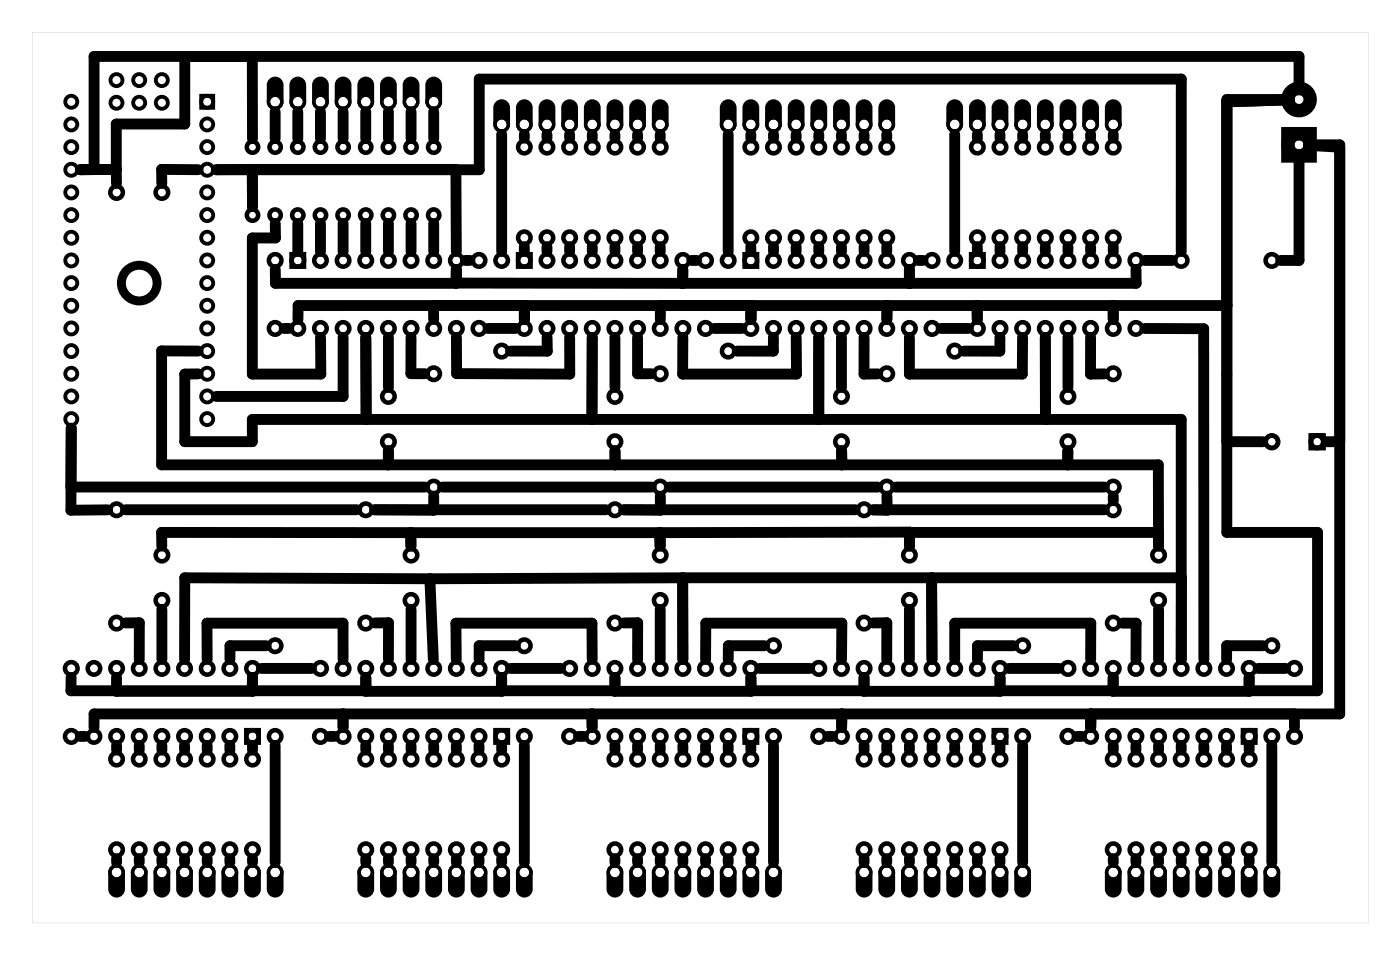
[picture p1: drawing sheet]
<svg xmlns="http://www.w3.org/2000/svg" width="157mm" height="107mm" viewBox="0 0 157 107" stroke-linecap="round" stroke-linejoin="round" font-family="sans-serif">
<g fill="#000">
<path d="M30.2 8.9l-.2 .3-.1 .3v1.9a.94 .94 0 0 0 1 .9 .94 .94 0 0 0 .9-.9v-1.9a.94 .94 0 0 0-.6-.8 .94 .94 0 0 0-1 .2zM30.3 11.4a.56 .56 0 0 1 1.1 0 .56 .56 0 0 1-1.1 0z"/>
<path d="M32.7 8.9l-.2 .3v.3v1.9a.94 .94 0 0 0 .9 .9 .94 .94 0 0 0 .9-.9v-1.9a.94 .94 0 0 0-.5-.8 .94 .94 0 0 0-1.1 .2zM32.8 11.4a.6 .6 0 0 1 1.2 0 .6 .6 0 0 1-1.2 0z"/>
<path d="M35.3 8.9l-.2 .3-.1 .3v1.9a.94 .94 0 0 0 .9 .9 .94 .94 0 0 0 1-.9v-1.9a.94 .94 0 0 0-.6-.8 .94 .94 0 0 0-1 .2zM35.4 11.4a.56 .56 0 0 1 1.1 0 .56 .56 0 0 1-1.1 0z"/>
<path d="M37.8 8.9l-.2 .3-.1 .3v1.9a.94 .94 0 0 0 1 .9 .94 .94 0 0 0 .9-.9v-1.9a.94 .94 0 0 0-.6-.8 .94 .94 0 0 0-1 .2zM37.9 11.4a.56 .56 0 0 1 1.1 0 .56 .56 0 0 1-1.1 0z"/>
<path d="M40.3 8.9l-.2 .3v.3v1.9a.94 .94 0 0 0 .9 .9 .94 .94 0 0 0 1-.9v-1.9a.94 .94 0 0 0-.6-.8 .94 .94 0 0 0-1.1 .2zM40.5 11.4a.56 .56 0 0 1 1.1 0 .56 .56 0 0 1-1.1 0z"/>
<path d="M42.9 8.9l-.2 .3-.1 .3v1.9a.94 .94 0 0 0 1 .9 .94 .94 0 0 0 .9-.9v-1.9a.94 .94 0 0 0-.6-.8 .94 .94 0 0 0-1 .2zM43 11.4a.56 .56 0 0 1 1.1 0 .56 .56 0 0 1-1.1 0z"/>
<path d="M45.4 8.9l-.2 .3v.3v1.9a.94 .94 0 0 0 .9 .9 .94 .94 0 0 0 .9-.9v-1.9a.94 .94 0 0 0-.5-.8 .94 .94 0 0 0-1.1 .2zM45.5 11.4a.6 .6 0 0 1 1.2 0 .6 .6 0 0 1-1.2 0z"/>
<path d="M48 8.9l-.2 .3-.1 .3v1.9a.94 .94 0 0 0 .9 .9 .94 .94 0 0 0 1-.9v-1.9a.94 .94 0 0 0-.6-.8 .94 .94 0 0 0-1 .2zM48.1 11.4a.56 .56 0 0 1 1.1 0 .56 .56 0 0 1-1.1 0z"/>
<path d="M55.6 11.4l-.2 .3-.1 .4v1.8a.94 .94 0 0 0 1 1 .94 .94 0 0 0 .9-1v-1.8a.94 .94 0 0 0-.6-.9 .94 .94 0 0 0-1 .2zM55.7 13.9a.56 .56 0 0 1 1.1 0 .56 .56 0 0 1-1.1 0z"/>
<path d="M58.1 11.4l-.2 .3v.4v1.8a.94 .94 0 0 0 .9 1 .94 .94 0 0 0 .9-1v-1.8a.94 .94 0 0 0-.5-.9 .94 .94 0 0 0-1.1 .2zM58.2 13.9a.6 .6 0 0 1 1.2 0 .6 .6 0 0 1-1.2 0z"/>
<path d="M60.7 11.4l-.2 .3-.1 .4v1.8a.94 .94 0 0 0 .9 1 .94 .94 0 0 0 1-1v-1.8a.94 .94 0 0 0-.6-.9 .94 .94 0 0 0-1 .2zM60.8 13.9a.56 .56 0 0 1 1.1 0 .56 .56 0 0 1-1.1 0z"/>
<path d="M63.2 11.4l-.2 .3-.1 .4v1.8a.94 .94 0 0 0 1 1 .94 .94 0 0 0 .9-1v-1.8a.94 .94 0 0 0-.6-.9 .94 .94 0 0 0-1 .2zM63.3 13.9a.56 .56 0 0 1 1.1 0 .56 .56 0 0 1-1.1 0z"/>
<path d="M65.7 11.4l-.2 .3v.4v1.8a.94 .94 0 0 0 .9 1 .94 .94 0 0 0 1-1v-1.8a.94 .94 0 0 0-.6-.9 .94 .94 0 0 0-1.1 .2zM65.9 13.9a.56 .56 0 0 1 1.1 0 .56 .56 0 0 1-1.1 0z"/>
<path d="M68.3 11.4l-.2 .3-.1 .4v1.8a.94 .94 0 0 0 1 1 .94 .94 0 0 0 .9-1v-1.8a.94 .94 0 0 0-.6-.9 .94 .94 0 0 0-1 .2zM68.4 13.9a.56 .56 0 0 1 1.1 0 .56 .56 0 0 1-1.1 0z"/>
<path d="M70.8 11.4l-.2 .3v.4v1.8a.94 .94 0 0 0 .9 1 .94 .94 0 0 0 .9-1v-1.8a.94 .94 0 0 0-.5-.9 .94 .94 0 0 0-1.1 .2zM70.9 13.9a.6 .6 0 0 1 1.2 0 .6 .6 0 0 1-1.2 0z"/>
<path d="M73.4 11.4l-.2 .3-.1 .4v1.8a.94 .94 0 0 0 .9 1 .94 .94 0 0 0 1-1v-1.8a.94 .94 0 0 0-.6-.9 .94 .94 0 0 0-1 .2zM73.5 13.9a.56 .56 0 0 1 1.1 0 .56 .56 0 0 1-1.1 0z"/>
<path d="M81 11.4l-.2 .3-.1 .4v1.8a.94 .94 0 0 0 1 1 .94 .94 0 0 0 .9-1v-1.8a.94 .94 0 0 0-.6-.9 .94 .94 0 0 0-1 .2zM81.1 13.9a.56 .56 0 0 1 1.1 0 .56 .56 0 0 1-1.1 0z"/>
<path d="M83.5 11.4l-.2 .3v.4v1.8a.94 .94 0 0 0 .9 1 .94 .94 0 0 0 .9-1v-1.8a.94 .94 0 0 0-.5-.9 .94 .94 0 0 0-1.1 .2zM83.6 13.9a.6 .6 0 0 1 1.2 0 .6 .6 0 0 1-1.2 0z"/>
<path d="M86.1 11.4l-.2 .3-.1 .4v1.8a.94 .94 0 0 0 .9 1 .94 .94 0 0 0 1-1v-1.8a.94 .94 0 0 0-.6-.9 .94 .94 0 0 0-1 .2zM86.2 13.9a.56 .56 0 0 1 1.1 0 .56 .56 0 0 1-1.1 0z"/>
<path d="M88.6 11.4l-.2 .3-.1 .4v1.8a.94 .94 0 0 0 1 1 .94 .94 0 0 0 .9-1v-1.8a.94 .94 0 0 0-.6-.9 .94 .94 0 0 0-1 .2zM88.7 13.9a.56 .56 0 0 1 1.1 0 .56 .56 0 0 1-1.1 0z"/>
<path d="M91.1 11.4l-.2 .3v.4v1.8a.94 .94 0 0 0 .9 1 .94 .94 0 0 0 1-1v-1.8a.94 .94 0 0 0-.6-.9 .94 .94 0 0 0-1.1 .2zM91.3 13.9a.56 .56 0 0 1 1.1 0 .56 .56 0 0 1-1.1 0z"/>
<path d="M93.7 11.4l-.2 .3-.1 .4v1.8a.94 .94 0 0 0 1 1 .94 .94 0 0 0 .9-1v-1.8a.94 .94 0 0 0-.6-.9 .94 .94 0 0 0-1 .2zM93.8 13.9a.56 .56 0 0 1 1.1 0 .56 .56 0 0 1-1.1 0z"/>
<path d="M96.2 11.4l-.2 .3v.4v1.8a.94 .94 0 0 0 .9 1 .94 .94 0 0 0 .9-1v-1.8a.94 .94 0 0 0-.5-.9 .94 .94 0 0 0-1.1 .2zM96.3 13.9a.6 .6 0 0 1 1.2 0 .6 .6 0 0 1-1.2 0z"/>
<path d="M98.8 11.4l-.2 .3-.1 .4v1.8a.94 .94 0 0 0 .9 1 .94 .94 0 0 0 1-1v-1.8a.94 .94 0 0 0-.6-.9 .94 .94 0 0 0-1 .2zM98.9 13.9a.56 .56 0 0 1 1.1 0 .56 .56 0 0 1-1.1 0z"/>
<path d="M106.4 11.4l-.2 .3-.1 .4v1.8a.94 .94 0 0 0 1 1 .94 .94 0 0 0 .9-1v-1.8a.94 .94 0 0 0-.6-.9 .94 .94 0 0 0-1 .2zM106.5 13.9a.56 .56 0 0 1 1.1 0 .56 .56 0 0 1-1.1 0z"/>
<path d="M108.9 11.4l-.2 .3v.4v1.8a.94 .94 0 0 0 .9 1 .94 .94 0 0 0 .9-1v-1.8a.94 .94 0 0 0-.5-.9 .94 .94 0 0 0-1.1 .2zM109 13.9a.6 .6 0 0 1 1.2 0 .6 .6 0 0 1-1.2 0z"/>
<path d="M111.5 11.4l-.2 .3-.1 .4v1.8a.94 .94 0 0 0 .9 1 .94 .94 0 0 0 1-1v-1.8a.94 .94 0 0 0-.6-.9 .94 .94 0 0 0-1 .2zM111.6 13.9a.56 .56 0 0 1 1.1 0 .56 .56 0 0 1-1.1 0z"/>
<path d="M114 11.4l-.2 .3-.1 .4v1.8a.94 .94 0 0 0 1 1 .94 .94 0 0 0 .9-1v-1.8a.94 .94 0 0 0-.6-.9 .94 .94 0 0 0-1 .2zM114.1 13.9a.56 .56 0 0 1 1.1 0 .56 .56 0 0 1-1.1 0z"/>
<path d="M116.5 11.4l-.2 .3v.4v1.8a.94 .94 0 0 0 .9 1 .94 .94 0 0 0 1-1v-1.8a.94 .94 0 0 0-.6-.9 .94 .94 0 0 0-1.1 .2zM116.7 13.9a.56 .56 0 0 1 1.1 0 .56 .56 0 0 1-1.1 0z"/>
<path d="M119.1 11.4l-.2 .3-.1 .4v1.8a.94 .94 0 0 0 1 1 .94 .94 0 0 0 .9-1v-1.8a.94 .94 0 0 0-.6-.9 .94 .94 0 0 0-1 .2zM119.2 13.9a.56 .56 0 0 1 1.1 0 .56 .56 0 0 1-1.1 0z"/>
<path d="M121.6 11.4l-.2 .3v.4v1.8a.94 .94 0 0 0 .9 1 .94 .94 0 0 0 .9-1v-1.8a.94 .94 0 0 0-.5-.9 .94 .94 0 0 0-1.1 .2zM121.7 13.9a.6 .6 0 0 1 1.2 0 .6 .6 0 0 1-1.2 0z"/>
<path d="M124.2 11.4l-.2 .3-.1 .4v1.8a.94 .94 0 0 0 .9 1 .94 .94 0 0 0 1-1v-1.8a.94 .94 0 0 0-.6-.9 .94 .94 0 0 0-1 .2zM124.3 13.9a.56 .56 0 0 1 1.1 0 .56 .56 0 0 1-1.1 0z"/>
<path d="M3.6 3.6v99.8h149.8v-99.8zM3.6 3.6h149.8v99.8h-149.8z"/>
<path d="M12.4 97.1l-.2 .3-.1 .4v1.8a.94 .94 0 0 0 1 1 .94 .94 0 0 0 .9-1v-1.8a.94 .94 0 0 0-.6-.9 .94 .94 0 0 0-1 .2zM12.5 97.8a.56 .56 0 0 1 1.1 0 .56 .56 0 0 1-1.1 0z"/>
<path d="M14.9 97.1l-.2 .3v.4v1.8a.94 .94 0 0 0 .9 1 .94 .94 0 0 0 1-1v-1.8a.94 .94 0 0 0-.6-.9 .94 .94 0 0 0-1.1 .2zM15.1 97.8a.56 .56 0 0 1 1.1 0 .56 .56 0 0 1-1.1 0z"/>
<path d="M17.5 97.1l-.2 .3-.1 .4v1.8a.94 .94 0 0 0 1 1 .94 .94 0 0 0 .9-1v-1.8a.94 .94 0 0 0-.6-.9 .94 .94 0 0 0-1 .2zM17.6 97.8a.56 .56 0 0 1 1.1 0 .56 .56 0 0 1-1.1 0z"/>
<path d="M20 97.1l-.2 .3v.4v1.8a.94 .94 0 0 0 .9 1 .94 .94 0 0 0 .9-1v-1.8a.94 .94 0 0 0-.5-.9 .94 .94 0 0 0-1.1 .2zM20.1 97.8a.6 .6 0 0 1 1.2 0 .6 .6 0 0 1-1.2 0z"/>
<path d="M22.6 97.1l-.2 .3-.1 .4v1.8a.94 .94 0 0 0 .9 1 .94 .94 0 0 0 1-1v-1.8a.94 .94 0 0 0-.6-.9 .94 .94 0 0 0-1 .2zM22.7 97.8a.56 .56 0 0 1 1.1 0 .56 .56 0 0 1-1.1 0z"/>
<path d="M25.1 97.1l-.2 .3-.1 .4v1.8a.94 .94 0 0 0 1 1 .94 .94 0 0 0 .9-1v-1.8a.94 .94 0 0 0-.6-.9 .94 .94 0 0 0-1 .2zM25.2 97.8a.56 .56 0 0 1 1.1 0 .56 .56 0 0 1-1.1 0z"/>
<path d="M27.6 97.1l-.2 .3v.4v1.8a.94 .94 0 0 0 .9 1 .94 .94 0 0 0 1-1v-1.8a.94 .94 0 0 0-.6-.9 .94 .94 0 0 0-1.1 .2zM27.8 97.8a.56 .56 0 0 1 1.1 0 .56 .56 0 0 1-1.1 0z"/>
<path d="M30.2 97.1l-.2 .3-.1 .4v1.8a.94 .94 0 0 0 1 1 .94 .94 0 0 0 .9-1v-1.8a.94 .94 0 0 0-.6-.9 .94 .94 0 0 0-1 .2zM30.3 97.8a.56 .56 0 0 1 1.1 0 .56 .56 0 0 1-1.1 0z"/>
<path d="M40.3 97.1l-.2 .3v.4v1.8a.94 .94 0 0 0 .9 1 .94 .94 0 0 0 1-1v-1.8a.94 .94 0 0 0-.6-.9 .94 .94 0 0 0-1.1 .2zM40.5 97.8a.56 .56 0 0 1 1.1 0 .56 .56 0 0 1-1.1 0z"/>
<path d="M42.9 97.1l-.2 .3-.1 .4v1.8a.94 .94 0 0 0 1 1 .94 .94 0 0 0 .9-1v-1.8a.94 .94 0 0 0-.6-.9 .94 .94 0 0 0-1 .2zM43 97.8a.56 .56 0 0 1 1.1 0 .56 .56 0 0 1-1.1 0z"/>
<path d="M45.4 97.1l-.2 .3v.4v1.8a.94 .94 0 0 0 .9 1 .94 .94 0 0 0 .9-1v-1.8a.94 .94 0 0 0-.5-.9 .94 .94 0 0 0-1.1 .2zM45.5 97.8a.6 .6 0 0 1 1.2 0 .6 .6 0 0 1-1.2 0z"/>
<path d="M48 97.1l-.2 .3-.1 .4v1.8a.94 .94 0 0 0 .9 1 .94 .94 0 0 0 1-1v-1.8a.94 .94 0 0 0-.6-.9 .94 .94 0 0 0-1 .2zM48.1 97.8a.56 .56 0 0 1 1.1 0 .56 .56 0 0 1-1.1 0z"/>
<path d="M50.5 97.1l-.2 .3-.1 .4v1.8a.94 .94 0 0 0 1 1 .94 .94 0 0 0 .9-1v-1.8a.94 .94 0 0 0-.6-.9 .94 .94 0 0 0-1 .2zM50.6 97.8a.56 .56 0 0 1 1.1 0 .56 .56 0 0 1-1.1 0z"/>
<path d="M53 97.1l-.2 .3v.4v1.8a.94 .94 0 0 0 .9 1 .94 .94 0 0 0 1-1v-1.8a.94 .94 0 0 0-.6-.9 .94 .94 0 0 0-1.1 .2zM53.2 97.8a.56 .56 0 0 1 1.1 0 .56 .56 0 0 1-1.1 0z"/>
<path d="M55.6 97.1l-.2 .3-.1 .4v1.8a.94 .94 0 0 0 1 1 .94 .94 0 0 0 .9-1v-1.8a.94 .94 0 0 0-.6-.9 .94 .94 0 0 0-1 .2zM55.7 97.8a.56 .56 0 0 1 1.1 0 .56 .56 0 0 1-1.1 0z"/>
<path d="M58.1 97.1l-.2 .3v.4v1.8a.94 .94 0 0 0 .9 1 .94 .94 0 0 0 .9-1v-1.8a.94 .94 0 0 0-.5-.9 .94 .94 0 0 0-1.1 .2zM58.2 97.8a.6 .6 0 0 1 1.2 0 .6 .6 0 0 1-1.2 0z"/>
<path d="M68.3 97.1l-.2 .3-.1 .4v1.8a.94 .94 0 0 0 1 1 .94 .94 0 0 0 .9-1v-1.8a.94 .94 0 0 0-.6-.9 .94 .94 0 0 0-1 .2zM68.4 97.8a.56 .56 0 0 1 1.1 0 .56 .56 0 0 1-1.1 0z"/>
<path d="M70.8 97.1l-.2 .3v.4v1.8a.94 .94 0 0 0 .9 1 .94 .94 0 0 0 .9-1v-1.8a.94 .94 0 0 0-.5-.9 .94 .94 0 0 0-1.1 .2zM70.9 97.8a.6 .6 0 0 1 1.2 0 .6 .6 0 0 1-1.2 0z"/>
<path d="M73.4 97.1l-.2 .3-.1 .4v1.8a.94 .94 0 0 0 .9 1 .94 .94 0 0 0 1-1v-1.8a.94 .94 0 0 0-.6-.9 .94 .94 0 0 0-1 .2zM73.5 97.8a.56 .56 0 0 1 1.1 0 .56 .56 0 0 1-1.1 0z"/>
<path d="M75.9 97.1l-.2 .3-.1 .4v1.8a.94 .94 0 0 0 1 1 .94 .94 0 0 0 .9-1v-1.8a.94 .94 0 0 0-.6-.9 .94 .94 0 0 0-1 .2zM76 97.8a.56 .56 0 0 1 1.1 0 .56 .56 0 0 1-1.1 0z"/>
<path d="M78.4 97.1l-.2 .3v.4v1.8a.94 .94 0 0 0 .9 1 .94 .94 0 0 0 1-1v-1.8a.94 .94 0 0 0-.6-.9 .94 .94 0 0 0-1.1 .2zM78.6 97.8a.56 .56 0 0 1 1.1 0 .56 .56 0 0 1-1.1 0z"/>
<path d="M81 97.1l-.2 .3-.1 .4v1.8a.94 .94 0 0 0 1 1 .94 .94 0 0 0 .9-1v-1.8a.94 .94 0 0 0-.6-.9 .94 .94 0 0 0-1 .2zM81.1 97.8a.56 .56 0 0 1 1.1 0 .56 .56 0 0 1-1.1 0z"/>
<path d="M83.5 97.1l-.2 .3v.4v1.8a.94 .94 0 0 0 .9 1 .94 .94 0 0 0 .9-1v-1.8a.94 .94 0 0 0-.5-.9 .94 .94 0 0 0-1.1 .2zM83.6 97.8a.6 .6 0 0 1 1.2 0 .6 .6 0 0 1-1.2 0z"/>
<path d="M86.1 97.1l-.2 .3-.1 .4v1.8a.94 .94 0 0 0 .9 1 .94 .94 0 0 0 1-1v-1.8a.94 .94 0 0 0-.6-.9 .94 .94 0 0 0-1 .2zM86.2 97.8a.56 .56 0 0 1 1.1 0 .56 .56 0 0 1-1.1 0z"/>
<path d="M96.2 97.1l-.2 .3v.4v1.8a.94 .94 0 0 0 .9 1 .94 .94 0 0 0 .9-1v-1.8a.94 .94 0 0 0-.5-.9 .94 .94 0 0 0-1.1 .2zM96.3 97.8a.6 .6 0 0 1 1.2 0 .6 .6 0 0 1-1.2 0z"/>
<path d="M98.8 97.1l-.2 .3-.1 .4v1.8a.94 .94 0 0 0 .9 1 .94 .94 0 0 0 1-1v-1.8a.94 .94 0 0 0-.6-.9 .94 .94 0 0 0-1 .2zM98.9 97.8a.56 .56 0 0 1 1.1 0 .56 .56 0 0 1-1.1 0z"/>
<path d="M101.3 97.1l-.2 .3-.1 .4v1.8a.94 .94 0 0 0 1 1 .94 .94 0 0 0 .9-1v-1.8a.94 .94 0 0 0-.6-.9 .94 .94 0 0 0-1 .2zM101.4 97.8a.56 .56 0 0 1 1.1 0 .56 .56 0 0 1-1.1 0z"/>
<path d="M103.8 97.1l-.2 .3v.4v1.8a.94 .94 0 0 0 .9 1 .94 .94 0 0 0 1-1v-1.8a.94 .94 0 0 0-.6-.9 .94 .94 0 0 0-1.1 .2zM104 97.8a.56 .56 0 0 1 1.1 0 .56 .56 0 0 1-1.1 0z"/>
<path d="M106.4 97.1l-.2 .3-.1 .4v1.8a.94 .94 0 0 0 1 1 .94 .94 0 0 0 .9-1v-1.8a.94 .94 0 0 0-.6-.9 .94 .94 0 0 0-1 .2zM106.5 97.8a.56 .56 0 0 1 1.1 0 .56 .56 0 0 1-1.1 0z"/>
<path d="M108.9 97.1l-.2 .3v.4v1.8a.94 .94 0 0 0 .9 1 .94 .94 0 0 0 .9-1v-1.8a.94 .94 0 0 0-.5-.9 .94 .94 0 0 0-1.1 .2zM109 97.8a.6 .6 0 0 1 1.2 0 .6 .6 0 0 1-1.2 0z"/>
<path d="M111.5 97.1l-.2 .3-.1 .4v1.8a.94 .94 0 0 0 .9 1 .94 .94 0 0 0 1-1v-1.8a.94 .94 0 0 0-.6-.9 .94 .94 0 0 0-1 .2zM111.6 97.8a.56 .56 0 0 1 1.1 0 .56 .56 0 0 1-1.1 0z"/>
<path d="M114 97.1l-.2 .3-.1 .4v1.8a.94 .94 0 0 0 1 1 .94 .94 0 0 0 .9-1v-1.8a.94 .94 0 0 0-.6-.9 .94 .94 0 0 0-1 .2zM114.1 97.8a.56 .56 0 0 1 1.1 0 .56 .56 0 0 1-1.1 0z"/>
<path d="M124.2 97.1l-.2 .3-.1 .4v1.8a.94 .94 0 0 0 .9 1 .94 .94 0 0 0 1-1v-1.8a.94 .94 0 0 0-.6-.9 .94 .94 0 0 0-1 .2zM124.3 97.8a.56 .56 0 0 1 1.1 0 .56 .56 0 0 1-1.1 0z"/>
<path d="M126.7 97.1l-.2 .3-.1 .4v1.8a.94 .94 0 0 0 1 1 .94 .94 0 0 0 .9-1v-1.8a.94 .94 0 0 0-.6-.9 .94 .94 0 0 0-1 .2zM126.8 97.8a.56 .56 0 0 1 1.1 0 .56 .56 0 0 1-1.1 0z"/>
<path d="M129.2 97.1l-.2 .3v.4v1.8a.94 .94 0 0 0 .9 1 .94 .94 0 0 0 1-1v-1.8a.94 .94 0 0 0-.6-.9 .94 .94 0 0 0-1.1 .2zM129.4 97.8a.56 .56 0 0 1 1.1 0 .56 .56 0 0 1-1.1 0z"/>
<path d="M131.8 97.1l-.2 .3-.1 .4v1.8a.94 .94 0 0 0 1 1 .94 .94 0 0 0 .9-1v-1.8a.94 .94 0 0 0-.6-.9 .94 .94 0 0 0-1 .2zM131.9 97.8a.56 .56 0 0 1 1.1 0 .56 .56 0 0 1-1.1 0z"/>
<path d="M134.3 97.1l-.2 .3v.4v1.8a.94 .94 0 0 0 .9 1 .94 .94 0 0 0 .9-1v-1.8a.94 .94 0 0 0-.5-.9 .94 .94 0 0 0-1.1 .2zM134.4 97.8a.6 .6 0 0 1 1.2 0 .6 .6 0 0 1-1.2 0z"/>
<path d="M136.9 97.1l-.2 .3-.1 .4v1.8a.94 .94 0 0 0 .9 1 .94 .94 0 0 0 1-1v-1.8a.94 .94 0 0 0-.6-.9 .94 .94 0 0 0-1 .2zM137 97.8a.56 .56 0 0 1 1.1 0 .56 .56 0 0 1-1.1 0z"/>
<path d="M139.4 97.1l-.2 .3-.1 .4v1.8a.94 .94 0 0 0 1 1 .94 .94 0 0 0 .9-1v-1.8a.94 .94 0 0 0-.6-.9 .94 .94 0 0 0-1 .2zM139.5 97.8a.56 .56 0 0 1 1.1 0 .56 .56 0 0 1-1.1 0z"/>
<path d="M141.9 97.1l-.2 .3v.4v1.8a.94 .94 0 0 0 .9 1 .94 .94 0 0 0 1-1v-1.8a.94 .94 0 0 0-.6-.9 .94 .94 0 0 0-1.1 .2zM142.1 97.8a.56 .56 0 0 1 1.1 0 .56 .56 0 0 1-1.1 0z"/>
</g>
<g fill="none" stroke="#000" stroke-width=".51">
<path d="M32.7 28.5h1.4v1.4h-1.4zM58.1 28.5h1.4v1.4h-1.4zM83.5 28.5h1.4v1.4h-1.4zM108.9 28.5h1.4v1.4h-1.4zM147 48.8h1.4v1.4h-1.4zM27.6 81.8h1.4v1.4h-1.4zM55.6 81.8h1.4v1.4h-1.4zM83.5 81.8h1.4v1.4h-1.4zM111.4 81.8h1.4v1.4h-1.4zM139.4 81.8h1.4v1.4h-1.4z"/>
<circle cx="28.3" cy="16.5" r=".64"/>
<circle cx="30.9" cy="16.5" r=".64"/>
<circle cx="33.4" cy="16.5" r=".64"/>
<circle cx="35.9" cy="16.5" r=".64"/>
<circle cx="38.5" cy="16.5" r=".64"/>
<circle cx="41" cy="16.5" r=".64"/>
<circle cx="43.6" cy="16.5" r=".64"/>
<circle cx="46.1" cy="16.5" r=".64"/>
<circle cx="48.6" cy="16.5" r=".64"/>
<circle cx="58.8" cy="16.5" r=".7"/>
<circle cx="61.3" cy="16.5" r=".7"/>
<circle cx="63.9" cy="16.5" r=".7"/>
<circle cx="66.4" cy="16.5" r=".7"/>
<circle cx="69" cy="16.5" r=".7"/>
<circle cx="71.5" cy="16.5" r=".7"/>
<circle cx="74" cy="16.5" r=".7"/>
<circle cx="84.2" cy="16.5" r=".7"/>
<circle cx="86.7" cy="16.5" r=".7"/>
<circle cx="89.3" cy="16.5" r=".7"/>
<circle cx="91.8" cy="16.5" r=".7"/>
<circle cx="94.4" cy="16.5" r=".7"/>
<circle cx="96.9" cy="16.5" r=".7"/>
<circle cx="99.4" cy="16.5" r=".7"/>
<circle cx="109.6" cy="16.5" r=".7"/>
<circle cx="112.1" cy="16.5" r=".7"/>
<circle cx="114.7" cy="16.5" r=".7"/>
<circle cx="117.2" cy="16.5" r=".7"/>
<circle cx="119.8" cy="16.5" r=".7"/>
<circle cx="122.3" cy="16.5" r=".7"/>
<circle cx="124.8" cy="16.5" r=".7"/>
<circle cx="13.1" cy="21.6" r=".7"/>
<circle cx="18.2" cy="21.6" r=".7"/>
<circle cx="28.3" cy="24.1" r=".64"/>
<circle cx="30.9" cy="29.2" r=".7"/>
<circle cx="30.9" cy="36.8" r=".7"/>
<circle cx="30.9" cy="24.1" r=".64"/>
<circle cx="33.4" cy="24.1" r=".64"/>
<circle cx="33.4" cy="36.8" r=".7"/>
<circle cx="33.4" cy="29.2" r=".7"/>
<circle cx="35.9" cy="24.1" r=".64"/>
<circle cx="35.9" cy="36.8" r=".7"/>
<circle cx="35.9" cy="29.2" r=".7"/>
<circle cx="38.5" cy="24.1" r=".64"/>
<circle cx="38.5" cy="36.8" r=".7"/>
<circle cx="38.5" cy="29.2" r=".7"/>
<circle cx="41" cy="24.1" r=".64"/>
<circle cx="41" cy="36.8" r=".7"/>
<circle cx="41" cy="29.2" r=".7"/>
<circle cx="43.6" cy="24.1" r=".64"/>
<circle cx="43.6" cy="36.8" r=".7"/>
<circle cx="43.6" cy="29.2" r=".7"/>
<circle cx="46.1" cy="24.1" r=".64"/>
<circle cx="46.1" cy="36.8" r=".7"/>
<circle cx="46.1" cy="29.2" r=".7"/>
<circle cx="48.6" cy="24.1" r=".64"/>
<circle cx="48.6" cy="36.8" r=".7"/>
<circle cx="48.6" cy="29.2" r=".7"/>
<circle cx="51.2" cy="36.8" r=".7"/>
<circle cx="51.2" cy="29.2" r=".7"/>
<circle cx="53.7" cy="36.8" r=".7"/>
<circle cx="53.7" cy="29.2" r=".7"/>
<circle cx="56.3" cy="39.3" r=".7"/>
<circle cx="56.3" cy="29.2" r=".7"/>
<circle cx="58.8" cy="26.6" r=".7"/>
<circle cx="58.8" cy="36.8" r=".7"/>
<circle cx="58.8" cy="29.2" r=".7"/>
<circle cx="61.3" cy="26.6" r=".7"/>
<circle cx="61.3" cy="36.8" r=".7"/>
<circle cx="61.3" cy="29.2" r=".7"/>
<circle cx="63.9" cy="26.6" r=".7"/>
<circle cx="63.9" cy="36.8" r=".7"/>
<circle cx="63.9" cy="29.2" r=".7"/>
<circle cx="66.4" cy="26.6" r=".7"/>
<circle cx="66.4" cy="36.8" r=".7"/>
<circle cx="66.4" cy="29.2" r=".7"/>
<circle cx="69" cy="26.6" r=".7"/>
<circle cx="69" cy="36.8" r=".7"/>
<circle cx="69" cy="29.2" r=".7"/>
<circle cx="71.5" cy="26.6" r=".7"/>
<circle cx="71.5" cy="36.8" r=".7"/>
<circle cx="71.5" cy="29.2" r=".7"/>
<circle cx="74" cy="26.6" r=".7"/>
<circle cx="74" cy="36.8" r=".7"/>
<circle cx="74" cy="29.2" r=".7"/>
<circle cx="76.6" cy="36.8" r=".7"/>
<circle cx="76.6" cy="29.2" r=".7"/>
<circle cx="79.1" cy="36.8" r=".7"/>
<circle cx="79.1" cy="29.2" r=".7"/>
<circle cx="81.7" cy="39.3" r=".7"/>
<circle cx="81.7" cy="29.2" r=".7"/>
<circle cx="84.2" cy="26.6" r=".7"/>
<circle cx="84.2" cy="36.8" r=".7"/>
<circle cx="84.2" cy="29.2" r=".7"/>
<circle cx="86.7" cy="26.6" r=".7"/>
<circle cx="86.7" cy="36.8" r=".7"/>
<circle cx="86.7" cy="29.2" r=".7"/>
<circle cx="89.3" cy="26.6" r=".7"/>
<circle cx="89.3" cy="36.8" r=".7"/>
<circle cx="89.3" cy="29.2" r=".7"/>
<circle cx="91.8" cy="26.6" r=".7"/>
<circle cx="91.8" cy="36.8" r=".7"/>
<circle cx="91.8" cy="29.2" r=".7"/>
<circle cx="94.4" cy="26.6" r=".7"/>
<circle cx="94.4" cy="36.8" r=".7"/>
<circle cx="94.4" cy="29.2" r=".7"/>
<circle cx="96.9" cy="26.6" r=".7"/>
<circle cx="96.9" cy="36.8" r=".7"/>
<circle cx="96.9" cy="29.2" r=".7"/>
<circle cx="99.4" cy="26.6" r=".7"/>
<circle cx="99.4" cy="36.8" r=".7"/>
<circle cx="99.4" cy="29.2" r=".7"/>
<circle cx="102" cy="36.8" r=".7"/>
<circle cx="102" cy="29.2" r=".7"/>
<circle cx="104.5" cy="36.8" r=".7"/>
<circle cx="104.5" cy="29.2" r=".7"/>
<circle cx="107.1" cy="39.3" r=".7"/>
<circle cx="107.1" cy="29.2" r=".7"/>
<circle cx="109.6" cy="26.6" r=".7"/>
<circle cx="109.6" cy="36.8" r=".7"/>
<circle cx="109.6" cy="29.2" r=".7"/>
<circle cx="112.1" cy="26.6" r=".7"/>
<circle cx="112.1" cy="36.8" r=".7"/>
<circle cx="112.1" cy="29.2" r=".7"/>
<circle cx="114.7" cy="26.6" r=".7"/>
<circle cx="114.7" cy="36.8" r=".7"/>
<circle cx="114.7" cy="29.2" r=".7"/>
<circle cx="117.2" cy="26.6" r=".7"/>
<circle cx="117.2" cy="36.8" r=".7"/>
<circle cx="117.2" cy="29.2" r=".7"/>
<circle cx="119.8" cy="26.6" r=".7"/>
<circle cx="119.8" cy="36.8" r=".7"/>
<circle cx="119.8" cy="29.2" r=".7"/>
<circle cx="122.3" cy="26.6" r=".7"/>
<circle cx="122.3" cy="36.8" r=".7"/>
<circle cx="122.3" cy="29.2" r=".7"/>
<circle cx="124.8" cy="26.6" r=".7"/>
<circle cx="124.8" cy="36.8" r=".7"/>
<circle cx="124.8" cy="29.2" r=".7"/>
<circle cx="127.4" cy="36.8" r=".7"/>
<circle cx="127.4" cy="29.2" r=".7"/>
<circle cx="132.5" cy="29.2" r=".7"/>
<circle cx="142.6" cy="29.2" r=".7"/>
<circle cx="13.1" cy="57.1" r=".7"/>
<circle cx="41" cy="57.1" r=".7"/>
<circle cx="43.6" cy="44.4" r=".7"/>
<circle cx="43.6" cy="49.5" r=".7"/>
<circle cx="48.6" cy="41.9" r=".7"/>
<circle cx="48.6" cy="54.6" r=".7"/>
<circle cx="69" cy="44.4" r=".7"/>
<circle cx="69" cy="57.1" r=".7"/>
<circle cx="69" cy="49.5" r=".7"/>
<circle cx="74" cy="41.9" r=".7"/>
<circle cx="74" cy="54.6" r=".7"/>
<circle cx="94.4" cy="44.4" r=".7"/>
<circle cx="94.4" cy="49.5" r=".7"/>
<circle cx="96.9" cy="57.1" r=".7"/>
<circle cx="99.4" cy="41.9" r=".7"/>
<circle cx="99.4" cy="54.6" r=".7"/>
<circle cx="119.8" cy="44.4" r=".7"/>
<circle cx="119.8" cy="49.5" r=".7"/>
<circle cx="124.8" cy="57.1" r=".7"/>
<circle cx="124.8" cy="41.9" r=".7"/>
<circle cx="124.8" cy="54.6" r=".7"/>
<circle cx="142.6" cy="49.5" r=".7"/>
<circle cx="147.7" cy="49.5" r=".7"/>
<circle cx="8" cy="74.9" r=".7"/>
<circle cx="10.5" cy="74.9" r=".7"/>
<circle cx="13.1" cy="74.9" r=".7"/>
<circle cx="13.1" cy="69.8" r=".7"/>
<circle cx="15.6" cy="74.9" r=".7"/>
<circle cx="18.2" cy="74.9" r=".7"/>
<circle cx="18.2" cy="62.2" r=".7"/>
<circle cx="18.2" cy="67.3" r=".7"/>
<circle cx="20.7" cy="74.9" r=".7"/>
<circle cx="23.2" cy="74.9" r=".7"/>
<circle cx="25.8" cy="74.9" r=".7"/>
<circle cx="28.3" cy="74.9" r=".7"/>
<circle cx="30.9" cy="72.4" r=".7"/>
<circle cx="35.9" cy="74.9" r=".7"/>
<circle cx="38.5" cy="74.9" r=".7"/>
<circle cx="41" cy="74.9" r=".7"/>
<circle cx="41" cy="69.8" r=".7"/>
<circle cx="43.6" cy="74.9" r=".7"/>
<circle cx="46.1" cy="74.9" r=".7"/>
<circle cx="46.1" cy="62.2" r=".7"/>
<circle cx="46.1" cy="67.3" r=".7"/>
<circle cx="48.6" cy="74.9" r=".7"/>
<circle cx="51.2" cy="74.9" r=".7"/>
<circle cx="53.7" cy="74.9" r=".7"/>
<circle cx="56.3" cy="74.9" r=".7"/>
<circle cx="58.8" cy="72.4" r=".7"/>
<circle cx="63.9" cy="74.9" r=".7"/>
<circle cx="66.4" cy="74.9" r=".7"/>
<circle cx="69" cy="74.9" r=".7"/>
<circle cx="69" cy="69.8" r=".7"/>
<circle cx="71.5" cy="74.9" r=".7"/>
<circle cx="74" cy="74.9" r=".7"/>
<circle cx="74" cy="62.2" r=".7"/>
<circle cx="74" cy="67.3" r=".7"/>
<circle cx="76.6" cy="74.9" r=".7"/>
<circle cx="79.1" cy="74.9" r=".7"/>
<circle cx="81.7" cy="74.9" r=".7"/>
<circle cx="84.2" cy="74.9" r=".7"/>
<circle cx="86.7" cy="72.4" r=".7"/>
<circle cx="91.8" cy="74.9" r=".7"/>
<circle cx="94.4" cy="74.9" r=".7"/>
<circle cx="96.9" cy="74.9" r=".7"/>
<circle cx="96.9" cy="69.8" r=".7"/>
<circle cx="99.4" cy="74.9" r=".7"/>
<circle cx="102" cy="74.9" r=".7"/>
<circle cx="102" cy="62.2" r=".7"/>
<circle cx="102" cy="67.3" r=".7"/>
<circle cx="104.5" cy="74.9" r=".7"/>
<circle cx="107.1" cy="74.9" r=".7"/>
<circle cx="109.6" cy="74.9" r=".7"/>
<circle cx="112.1" cy="74.9" r=".7"/>
<circle cx="114.7" cy="72.4" r=".7"/>
<circle cx="119.8" cy="74.9" r=".7"/>
<circle cx="122.3" cy="74.9" r=".7"/>
<circle cx="124.8" cy="74.9" r=".7"/>
<circle cx="124.8" cy="69.8" r=".7"/>
<circle cx="127.4" cy="74.9" r=".7"/>
<circle cx="129.9" cy="74.9" r=".7"/>
<circle cx="129.9" cy="62.2" r=".7"/>
<circle cx="129.9" cy="67.3" r=".7"/>
<circle cx="132.5" cy="74.9" r=".7"/>
<circle cx="135" cy="74.9" r=".7"/>
<circle cx="137.5" cy="74.9" r=".7"/>
<circle cx="140.1" cy="74.9" r=".7"/>
<circle cx="142.6" cy="72.4" r=".7"/>
<circle cx="145.2" cy="74.9" r=".7"/>
<circle cx="8" cy="82.5" r=".7"/>
<circle cx="10.5" cy="82.5" r=".7"/>
<circle cx="13.1" cy="82.5" r=".7"/>
<circle cx="13.1" cy="95.2" r=".7"/>
<circle cx="13.1" cy="85.1" r=".7"/>
<circle cx="15.6" cy="82.5" r=".7"/>
<circle cx="15.6" cy="95.2" r=".7"/>
<circle cx="15.6" cy="85.1" r=".7"/>
<circle cx="18.2" cy="82.5" r=".7"/>
<circle cx="18.2" cy="95.2" r=".7"/>
<circle cx="18.2" cy="85.1" r=".7"/>
<circle cx="20.7" cy="82.5" r=".7"/>
<circle cx="20.7" cy="95.2" r=".7"/>
<circle cx="20.7" cy="85.1" r=".7"/>
<circle cx="23.2" cy="82.5" r=".7"/>
<circle cx="23.2" cy="95.2" r=".7"/>
<circle cx="23.2" cy="85.1" r=".7"/>
<circle cx="25.8" cy="82.5" r=".7"/>
<circle cx="25.8" cy="95.2" r=".7"/>
<circle cx="25.8" cy="85.1" r=".7"/>
<circle cx="28.3" cy="82.5" r=".7"/>
<circle cx="28.3" cy="95.2" r=".7"/>
<circle cx="28.3" cy="85.1" r=".7"/>
<circle cx="30.9" cy="82.5" r=".7"/>
<circle cx="35.9" cy="82.5" r=".7"/>
<circle cx="38.5" cy="82.5" r=".7"/>
<circle cx="41" cy="82.5" r=".7"/>
<circle cx="41" cy="95.2" r=".7"/>
<circle cx="41" cy="85.1" r=".7"/>
<circle cx="43.6" cy="82.5" r=".7"/>
<circle cx="43.6" cy="95.2" r=".7"/>
<circle cx="43.6" cy="85.1" r=".7"/>
<circle cx="46.1" cy="82.5" r=".7"/>
<circle cx="46.1" cy="95.2" r=".7"/>
<circle cx="46.1" cy="85.1" r=".7"/>
<circle cx="48.6" cy="82.5" r=".7"/>
<circle cx="48.6" cy="95.2" r=".7"/>
<circle cx="48.6" cy="85.1" r=".7"/>
<circle cx="51.2" cy="82.5" r=".7"/>
<circle cx="51.2" cy="95.2" r=".7"/>
<circle cx="51.2" cy="85.1" r=".7"/>
<circle cx="53.7" cy="82.5" r=".7"/>
<circle cx="53.7" cy="95.2" r=".7"/>
<circle cx="53.7" cy="85.1" r=".7"/>
<circle cx="56.3" cy="82.5" r=".7"/>
<circle cx="56.3" cy="95.2" r=".7"/>
<circle cx="56.3" cy="85.1" r=".7"/>
<circle cx="58.8" cy="82.5" r=".7"/>
<circle cx="63.9" cy="82.5" r=".7"/>
<circle cx="66.4" cy="82.5" r=".7"/>
<circle cx="69" cy="82.5" r=".7"/>
<circle cx="69" cy="95.2" r=".7"/>
<circle cx="69" cy="85.1" r=".7"/>
<circle cx="71.5" cy="82.5" r=".7"/>
<circle cx="71.5" cy="95.2" r=".7"/>
<circle cx="71.5" cy="85.1" r=".7"/>
<circle cx="74" cy="82.5" r=".7"/>
<circle cx="74" cy="95.2" r=".7"/>
<circle cx="74" cy="85.1" r=".7"/>
<circle cx="76.6" cy="82.5" r=".7"/>
<circle cx="76.6" cy="95.2" r=".7"/>
<circle cx="76.6" cy="85.1" r=".7"/>
<circle cx="79.1" cy="82.5" r=".7"/>
<circle cx="79.1" cy="95.2" r=".7"/>
<circle cx="79.1" cy="85.1" r=".7"/>
<circle cx="81.7" cy="82.5" r=".7"/>
<circle cx="81.7" cy="95.2" r=".7"/>
<circle cx="81.7" cy="85.1" r=".7"/>
<circle cx="84.2" cy="82.5" r=".7"/>
<circle cx="84.2" cy="95.2" r=".7"/>
<circle cx="84.2" cy="85.1" r=".7"/>
<circle cx="86.7" cy="82.5" r=".7"/>
<circle cx="91.8" cy="82.5" r=".7"/>
<circle cx="94.4" cy="82.5" r=".7"/>
<circle cx="96.9" cy="82.5" r=".7"/>
<circle cx="96.9" cy="95.2" r=".7"/>
<circle cx="96.9" cy="85.1" r=".7"/>
<circle cx="99.4" cy="82.5" r=".7"/>
<circle cx="99.4" cy="95.2" r=".7"/>
<circle cx="99.4" cy="85.1" r=".7"/>
<circle cx="102" cy="82.5" r=".7"/>
<circle cx="102" cy="95.2" r=".7"/>
<circle cx="102" cy="85.1" r=".7"/>
<circle cx="104.5" cy="82.5" r=".7"/>
<circle cx="104.5" cy="95.2" r=".7"/>
<circle cx="104.5" cy="85.1" r=".7"/>
<circle cx="107.1" cy="82.5" r=".7"/>
<circle cx="107.1" cy="95.2" r=".7"/>
<circle cx="107.1" cy="85.1" r=".7"/>
<circle cx="109.6" cy="82.5" r=".7"/>
<circle cx="109.6" cy="95.2" r=".7"/>
<circle cx="109.6" cy="85.1" r=".7"/>
<circle cx="112.1" cy="82.5" r=".7"/>
<circle cx="112.1" cy="95.2" r=".7"/>
<circle cx="112.1" cy="85.1" r=".7"/>
<circle cx="114.7" cy="82.5" r=".7"/>
<circle cx="119.8" cy="82.5" r=".7"/>
<circle cx="122.3" cy="82.5" r=".7"/>
<circle cx="124.8" cy="82.5" r=".7"/>
<circle cx="124.8" cy="95.2" r=".7"/>
<circle cx="124.8" cy="85.1" r=".7"/>
<circle cx="127.4" cy="82.5" r=".7"/>
<circle cx="127.4" cy="95.2" r=".7"/>
<circle cx="127.4" cy="85.1" r=".7"/>
<circle cx="129.9" cy="82.5" r=".7"/>
<circle cx="129.9" cy="95.2" r=".7"/>
<circle cx="129.9" cy="85.1" r=".7"/>
<circle cx="132.5" cy="82.5" r=".7"/>
<circle cx="132.5" cy="95.2" r=".7"/>
<circle cx="132.5" cy="85.1" r=".7"/>
<circle cx="135" cy="82.5" r=".7"/>
<circle cx="135" cy="95.2" r=".7"/>
<circle cx="135" cy="85.1" r=".7"/>
<circle cx="137.5" cy="82.5" r=".7"/>
<circle cx="137.5" cy="95.2" r=".7"/>
<circle cx="137.5" cy="85.1" r=".7"/>
<circle cx="140.1" cy="82.5" r=".7"/>
<circle cx="140.1" cy="95.2" r=".7"/>
<circle cx="140.1" cy="85.1" r=".7"/>
<circle cx="142.6" cy="82.5" r=".7"/>
<circle cx="145.2" cy="82.5" r=".7"/>
</g>
<g fill="none" stroke="#000" stroke-width="1.5" stroke-linecap="butt">
<path d="M144.4 15h2.5v2.5h-2.5z"/>
<circle cx="145.7" cy="11.2" r="1.25"/>
<circle cx="145.7" cy="16.2" r="1.25"/>
</g>
<circle cx="15.6" cy="31.7" r="2" fill="none" stroke="#000" stroke-width="1" stroke-linecap="butt"/>
<g fill="none" stroke="#000" stroke-width=".43">
<path d="M22.6 10.7h1.3v1.4h-1.3z"/>
<circle cx="8" cy="13.9" r=".67"/>
<circle cx="8" cy="16.5" r=".67"/>
<circle cx="8" cy="19" r=".67"/>
<circle cx="8" cy="11.4" r=".67"/>
<circle cx="13.1" cy="9" r=".67"/>
<circle cx="13.1" cy="11.5" r=".67"/>
<circle cx="15.6" cy="9" r=".67"/>
<circle cx="15.6" cy="11.5" r=".67"/>
<circle cx="18.1" cy="9" r=".67"/>
<circle cx="18.1" cy="11.5" r=".67"/>
<circle cx="23.2" cy="13.9" r=".67"/>
<circle cx="23.2" cy="16.5" r=".67"/>
<circle cx="23.2" cy="19" r=".67"/>
<circle cx="23.2" cy="11.4" r=".67"/>
<circle cx="8" cy="26.6" r=".67"/>
<circle cx="8" cy="24.1" r=".67"/>
<circle cx="8" cy="21.6" r=".67"/>
<circle cx="8" cy="29.2" r=".67"/>
<circle cx="8" cy="36.8" r=".67"/>
<circle cx="8" cy="39.3" r=".67"/>
<circle cx="8" cy="34.3" r=".67"/>
<circle cx="8" cy="31.7" r=".67"/>
<circle cx="23.2" cy="21.6" r=".67"/>
<circle cx="23.2" cy="24.1" r=".67"/>
<circle cx="23.2" cy="26.6" r=".67"/>
<circle cx="23.2" cy="29.2" r=".67"/>
<circle cx="23.2" cy="36.8" r=".67"/>
<circle cx="23.2" cy="34.3" r=".67"/>
<circle cx="23.2" cy="31.7" r=".67"/>
<circle cx="23.2" cy="39.3" r=".67"/>
<circle cx="8" cy="44.4" r=".67"/>
<circle cx="8" cy="41.9" r=".67"/>
<circle cx="8" cy="47" r=".67"/>
<circle cx="23.2" cy="41.9" r=".67"/>
<circle cx="23.2" cy="44.4" r=".67"/>
<circle cx="23.2" cy="47" r=".67"/>
</g>
<g fill="none" stroke="#000" stroke-width=".38">
<circle cx="30.9" cy="11.4" r=".75"/>
<circle cx="33.4" cy="11.4" r=".75"/>
<circle cx="35.9" cy="11.4" r=".75"/>
<circle cx="38.5" cy="11.4" r=".75"/>
<circle cx="41" cy="11.4" r=".75"/>
<circle cx="43.6" cy="11.4" r=".75"/>
<circle cx="46.1" cy="11.4" r=".75"/>
<circle cx="48.6" cy="11.4" r=".75"/>
<circle cx="56.3" cy="13.9" r=".75"/>
<circle cx="58.8" cy="13.9" r=".75"/>
<circle cx="61.3" cy="13.9" r=".75"/>
<circle cx="63.9" cy="13.9" r=".75"/>
<circle cx="66.4" cy="13.9" r=".75"/>
<circle cx="69" cy="13.9" r=".75"/>
<circle cx="71.5" cy="13.9" r=".75"/>
<circle cx="74" cy="13.9" r=".75"/>
<circle cx="81.7" cy="13.9" r=".75"/>
<circle cx="84.2" cy="13.9" r=".75"/>
<circle cx="86.7" cy="13.9" r=".75"/>
<circle cx="89.3" cy="13.9" r=".75"/>
<circle cx="91.8" cy="13.9" r=".75"/>
<circle cx="94.4" cy="13.9" r=".75"/>
<circle cx="96.9" cy="13.9" r=".75"/>
<circle cx="99.4" cy="13.9" r=".75"/>
<circle cx="107.1" cy="13.9" r=".75"/>
<circle cx="109.6" cy="13.9" r=".75"/>
<circle cx="112.1" cy="13.9" r=".75"/>
<circle cx="114.7" cy="13.9" r=".75"/>
<circle cx="117.2" cy="13.9" r=".75"/>
<circle cx="119.8" cy="13.9" r=".75"/>
<circle cx="122.3" cy="13.9" r=".75"/>
<circle cx="124.8" cy="13.9" r=".75"/>
<circle cx="13.1" cy="97.8" r=".75"/>
<circle cx="15.6" cy="97.8" r=".75"/>
<circle cx="18.2" cy="97.8" r=".75"/>
<circle cx="20.7" cy="97.8" r=".75"/>
<circle cx="23.2" cy="97.8" r=".75"/>
<circle cx="25.8" cy="97.8" r=".75"/>
<circle cx="28.3" cy="97.8" r=".75"/>
<circle cx="30.9" cy="97.8" r=".75"/>
<circle cx="41" cy="97.8" r=".75"/>
<circle cx="43.6" cy="97.8" r=".75"/>
<circle cx="46.1" cy="97.8" r=".75"/>
<circle cx="48.6" cy="97.8" r=".75"/>
<circle cx="51.2" cy="97.8" r=".75"/>
<circle cx="53.7" cy="97.8" r=".75"/>
<circle cx="56.3" cy="97.8" r=".75"/>
<circle cx="58.8" cy="97.8" r=".75"/>
<circle cx="69" cy="97.8" r=".75"/>
<circle cx="71.5" cy="97.8" r=".75"/>
<circle cx="74" cy="97.8" r=".75"/>
<circle cx="76.6" cy="97.8" r=".75"/>
<circle cx="79.1" cy="97.8" r=".75"/>
<circle cx="81.7" cy="97.8" r=".75"/>
<circle cx="84.2" cy="97.8" r=".75"/>
<circle cx="86.7" cy="97.8" r=".75"/>
<circle cx="96.9" cy="97.8" r=".75"/>
<circle cx="99.4" cy="97.8" r=".75"/>
<circle cx="102" cy="97.8" r=".75"/>
<circle cx="104.5" cy="97.8" r=".75"/>
<circle cx="107.1" cy="97.8" r=".75"/>
<circle cx="109.6" cy="97.8" r=".75"/>
<circle cx="112.1" cy="97.8" r=".75"/>
<circle cx="114.7" cy="97.8" r=".75"/>
<circle cx="124.8" cy="97.8" r=".75"/>
<circle cx="127.4" cy="97.8" r=".75"/>
<circle cx="129.9" cy="97.8" r=".75"/>
<circle cx="132.5" cy="97.8" r=".75"/>
<circle cx="135" cy="97.8" r=".75"/>
<circle cx="137.5" cy="97.8" r=".75"/>
<circle cx="140.1" cy="97.8" r=".75"/>
<circle cx="142.6" cy="97.8" r=".75"/>
</g>
<g fill="none" stroke="#000" stroke-width="1.2">
<path d="M13 19l.1 1.6M20.7 6.3v7.6h-7.7v5.1M22.2 19h-4.1v1.6M24.3 19h29.4v-10.1h78.8v19.3M28.3 19v4.2M28.3 19h22.8l.1 9.2M28.3 6.3v9.2M28.3 19h-4M30.9 12.5v3M33.4 12.5v3M35.9 12.5v3M38.5 12.5v3"/>
<path d="M41 12.5v3M43.6 12.5v3M46.1 12.5v3M48.6 12.5v3M56.3 15.1v13.1M58.8 15.1v.4M61.3 15.1v.4M63.9 15.1v.4M66.4 15.1v.4M69 15.1v.4M71.5 15.1v.4M74 15.1v.4"/>
<path d="M81.7 15.1v13.1M84.2 15.1v.4M86.7 15.1v.4M89.3 15.1v.4M91.8 15.1v.4M94.4 15.1v.4M96.9 15.1v.4M99.4 15.1v.4M107.1 15.1v13.1M109.6 15.1v.4M112.1 15.1v.4M114.7 15.1v.4"/>
<path d="M117.2 15.1v.4M119.8 15.1v.4M122.3 15.1v.4M124.8 15.1v.4M144.6 11.2h-7v48.5h10.1v17.7h-7.6v-1.5v1.6h-15.3v-1.6v1.5h-12.7v-1.5v1.6h-15.2v-1.6v1.5h-12.7v-1.5M144.6 11.2l-7 .2M145.7 10.1v-3.8h-135.2v12.7h-1.5h4M145.7 17.3v11.9h-2.1M146.7 16.3l3.5 .2M146.7 16.2h3.5v63.8h-139.7v1.5M22.2 39.3h-4.1v12.8h111.8v9.1v-1.5h-55.9v1.5M30.9 25.1v1.6h-2.6v15.2h7.7l-.1-4.1"/>
<path d="M31.9 36.8h.5M33.4 25.1v3.1M35.9 25.1v3.1M38.5 25.1v3.1M38.5 37.8v6.6h-14.2M41 25.1v3.1M41 37.8l.1 9.2M43.6 25.1v3.1M43.6 37.8v5.6M46.1 37.8v4.1h1.5M46.1 25.1v3.1M48.6 34.2v1.6"/>
<path d="M48.6 25.1v3.1M51.2 30.2l-.1 1.6h-20.2v-1.6M51.2 37.8v4.1h12.7v-4.1M51.2 30.2v1.5l76.2 .1v-1.6M52.2 29.2h.5M57.8 36.8h-3.1M58.8 27.7v.5M58.8 34.2v1.6M61.3 27.7v.5M61.3 37.8l.1 1.6-4.1-.1M63.9 27.7v.5M66.4 37.8v9.2"/>
<path d="M66.4 27.7v.5M69 27.7v.5M69 37.8v5.6M71.5 27.7v.5M71.5 37.8v4.1h1.5M74 27.7v.5M74.1 34.2l-.1 1.6M76.6 30.2l-.1 1.6M76.6 37.8l-.1 4.1h12.8v-4.1M77.6 29.2h.5M83.2 36.8h-3.1M84.2 27.7v.5"/>
<path d="M84.2 34.2v1.6v-1.6M86.7 37.8v1.6l-4-.1M86.7 27.7v.5M89.3 27.7v.5M91.8 37.8v9.2M91.8 27.7v.5M94.4 27.7v.5M94.4 37.8v5.6M96.9 37.8v4.1h1.5M96.9 27.7v.5M99.4 27.7v.5M102 30.2v1.6"/>
<path d="M102 37.8v4.1h12.6l.1-4.1M103 29.2h.5M108.6 36.8h-3.1M109.6 27.7v.5M112.1 37.8v1.6l-4-.1M112.1 27.7v.5M114.7 27.7v.5M117.2 27.7v.5M117.2 37.8v9.2M119.8 27.7v.5M119.8 37.8v5.6M122.3 37.8v4.1h1.5"/>
<path d="M122.3 27.7v.5M124.8 34.2v1.6v-1.6M124.8 27.7v.5M128.4 36.8h6.6v37.1M128.4 29.2h3M137.6 34.2h-28v1.6l-.1-1.6h-10v1.6v-1.6h-66.1v1.6M8 54.6h39.6M8 48v9.2l4.1-.1M14.1 57.1h25.9M22.2 41.9h-1.5v7.6h7.6v-2.5h104.2v26.9v-9.1h-56M43.6 50.5l-.1 1.6M46.1 59.7h-28v1.5"/>
<path d="M46.1 59.7v1.5M46.1 59.7h28l-.1 1.5M48.6 55.6v1.6l-6.6-.1h25.9M49.6 54.6h23.4M69 50.5v1.6M70 57.1h25.9M74 55.6l.1 1.6-4.1-.1M75 54.6h23.4M94.4 50.5v1.6M97.9 57.1h25.9M99.5 55.6v1.6l-1.6-.1M100.4 54.6h23.4"/>
<path d="M102 59.7v1.5M102 59.6v1.6M119.7 50.5v1.6M124.8 55.6v.5M137.6 49.5h4M150.2 49.5h-1.5M13.1 75.9v1.6h15.2v-1.6v1.5M14.1 69.8h1.5v4.1M18.2 68.3v5.6M23.2 73.9v-4.1h15.3v4.1M29.3 74.9h5.6M29.8 72.4h-4v1.5"/>
<path d="M41 75.9v1.6h15.3v-1.6M41 75.9l.1 1.5h-33.1v-1.5M42 69.8h1.6v4.1M46.1 68.3v5.6M48.2 64.9l-27.5-.1v9.1M48.2 64.9l.4 9M56.2 75.9v1.5h12.8v-1.5M57.3 74.9h5.6M57.8 72.4h-4.1v1.5M66.4 73.9v-4.1h-15.3l.1 4.1M68.9 75.9v1.6h15.3v-1.6M70 69.8h1.5v4.1"/>
<path d="M74 68.3v5.6M76.5 64.8l-28.3 .1M76.5 64.8l.1 9.1M79.1 73.9v-4.1h15.3v4.1M85.2 74.9h5.6M85.7 72.4h-4v1.5M97.9 69.8h1.5v4.1M102 68.3v5.6M104.5 64.8v9.1M107.1 73.9v-4.1h15.2v4.1M113.1 74.9h5.6M113.7 72.4h-4.1v1.5"/>
<path d="M125.8 69.8h1.6v4.1M129.9 68.3v5.6M141.1 74.9h3M141.6 72.4h-4l-.1 1.5M9 82.5h.5M13.1 83.5v.6M13.1 96.2v.4M15.6 83.5v.6M15.6 96.2v.4M18.2 83.5v.6M18.2 96.2v.4M20.7 83.5v.6"/>
<path d="M20.7 96.2v.4M23.2 83.5v.6M23.2 96.2v.4M25.8 83.5v.6M25.8 96.2v.4M28.3 83.5v.6M28.3 96.2v.4M30.9 83.5v13.1M36.9 82.5h.6M38.5 80v1.5M41 83.5v.6M41 96.2v.4"/>
<path d="M43.6 83.5v.6M43.6 96.2v.4M46.1 83.5v.6M46.1 96.2v.4M48.6 83.5v.6M48.6 96.2v.4M51.2 83.5v.6M51.2 96.2v.4M53.7 83.5v.6M53.7 96.2v.4M56.3 83.5v.6M56.3 96.2v.4"/>
<path d="M58.8 83.5v13.1M64.9 82.5h.5M66.4 80v1.5M69 83.5v.6M69 96.2v.4M71.5 83.5v.6M71.5 96.2v.4M74 83.5v.6M74 96.2v.4M76.6 83.5v.6M76.6 96.2v.4M79.1 83.5v.6"/>
<path d="M79.1 96.2v.4M81.7 83.5v.6M81.7 96.2v.4M84.2 83.5v.6M84.2 96.2v.4M86.7 83.5v13.1M92.8 82.5h.5M94.4 80v1.5M96.9 83.5v.6M96.9 96.2v.4M99.4 83.5v.6M99.4 96.2v.4"/>
<path d="M102 83.5v.6M102 96.2v.4M104.5 83.5v.6M104.5 96.2v.4M107.1 83.5v.6M107.1 96.2v.4M109.6 83.5v.6M109.6 96.2v.4M112.1 83.5v.6M112.1 96.2v.4M114.7 83.5v13.1M120.8 82.5h.5"/>
<path d="M122.3 80v1.5M124.8 83.5v.6M124.8 96.2v.4M127.4 83.5v.6M127.4 96.2v.4M129.9 83.5v.6M129.9 96.2v.4M132.5 83.5v.6M132.5 96.2v.4M135 83.5v.6M135 96.2v.4M137.5 83.5v.6"/>
<path d="M137.5 96.2v.4M140.1 83.5v.6M140.1 96.2v.4M142.6 83.5v13.1M145.1 80v1.5"/>
</g>
</svg>
